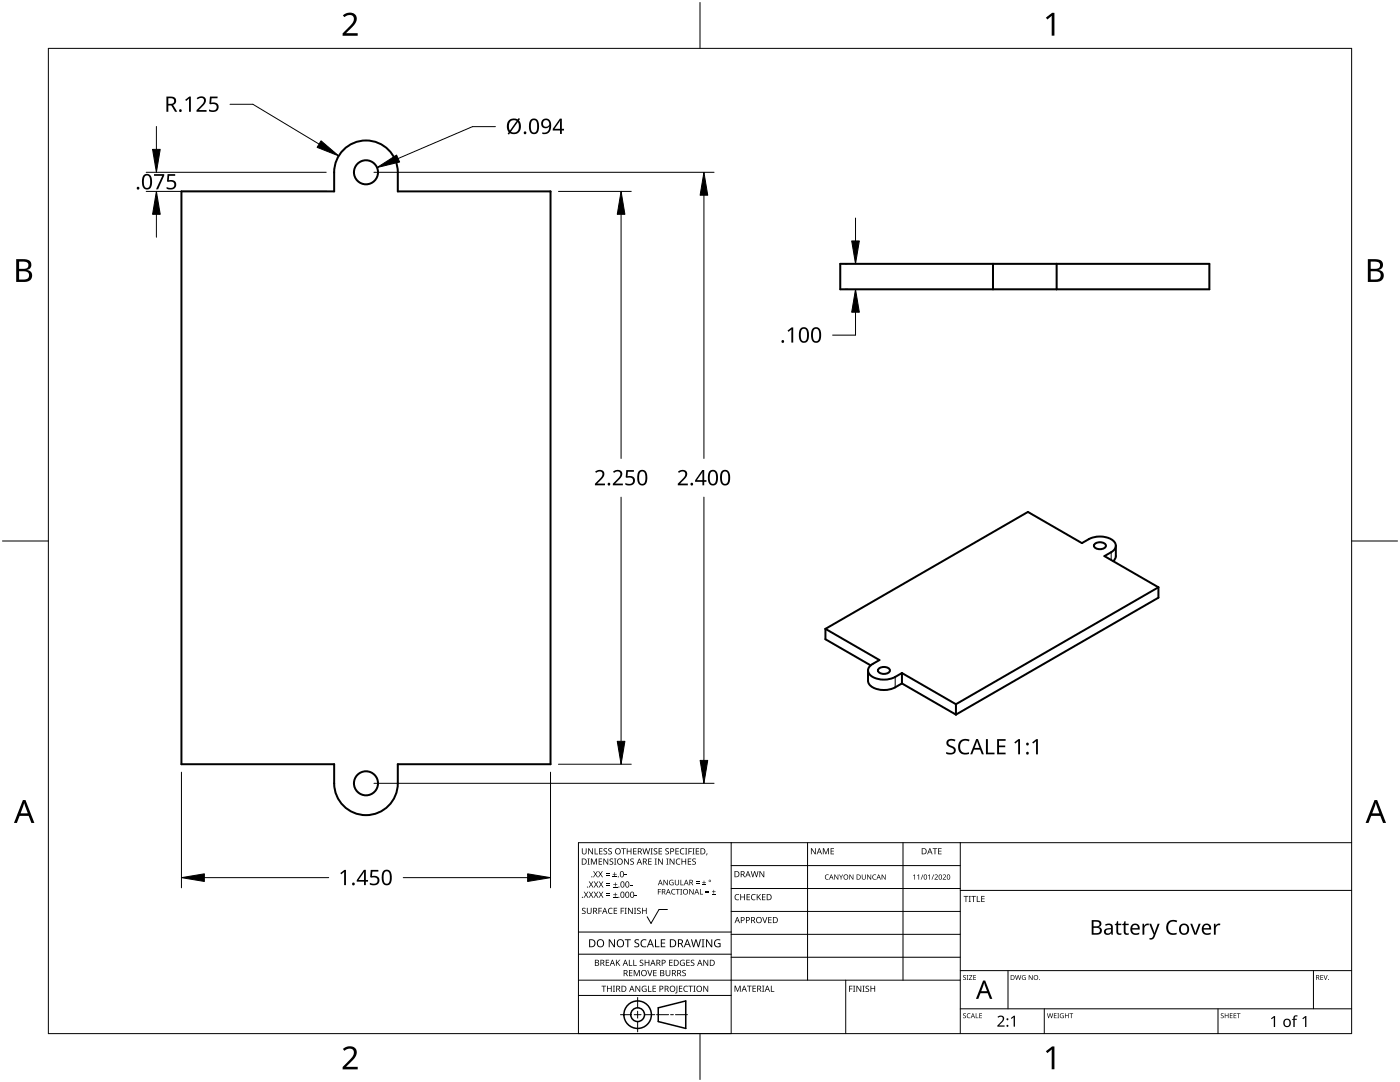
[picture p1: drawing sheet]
<svg xmlns="http://www.w3.org/2000/svg" width="279mm" height="216mm" viewBox="0 0 279 216" stroke-linecap="round" stroke-linejoin="round" font-family="sans-serif">
<g fill="none" stroke="#000" stroke-width=".4">
<path d="M36.2 38.2h30.5v-3.8a6.3 6.3 0 0 1 6.3-6.4 6.3 6.3 0 0 1 6.4 6.4v3.8h30.5v114.3h-30.5v3.8a6.4 6.4 0 0 1-6.4 6.4 6.4 6.4 0 0 1-6.3-6.4v-3.8h-30.5zM167.7 52.6h73.7v5.1h-73.7zM198.2 52.6v5.1M210.9 52.6v5.1M218.4 108.6a1.49 1.49 0 0 1 2.3 .3 1.39 1.39 0 0 1-2.4 0zM222.7 108.9v2.3l-.5 .8M231.2 117.2l-10.8-6.2a2.98 2.98 0 0 0 2.3-2.1 2.42 2.42 0 0 0-2.5-1.8h-1.7a6.5 6.5 0 0 0-2.6 1.3l-10.8-6.2-40.4 23.3M231.2 117.2l-40.4 23.3M231.2 117.2v2.1l-40.4 23.3M164.7 125.5l10.8 6.2a2.98 2.98 0 0 0-2.3 2.1 2.42 2.42 0 0 0 2.5 1.8l1.7-.1a6.5 6.5 0 0 0 2.6-1.2M164.7 125.5v2.1l9.1 5.2M173.2 133.8v2.1a2.43 2.43 0 0 0 2.5 1.7h1.7a6.5 6.5 0 0 0 2.6-1.2"/>
<path d="M175.3 133.5a1.49 1.49 0 0 1 2.3 .3 1.39 1.39 0 0 1-2.4 0zM180 134.3l10.8 6.2M180 134.3v2.1M180 136.4l10.8 6.2M190.8 140.5v2.1"/>
<circle cx="73" cy="34.4" r="2.4"/>
<circle cx="73" cy="156.3" r="2.4"/>
</g>
<path d="M221.8 110.2v1.5M178.7 135.1v2" fill="none" stroke="#000" stroke-width=".2"/>
<path d="M9.7 9.7h260v196.5h-260z" fill="none" stroke="#000" stroke-width=".2"/>
<path d="M139.7 .5v9.2M.5 108h9.2M269.7 108h9.2M139.7 206.2v9.2" fill="none" stroke="#000" stroke-width=".2"/>
<g fill="#000">
<path d="M68.4 3.1a1.64 1.64 0 0 1 2.8 .4 2.52 2.52 0 0 1-1.2 2.2l-.9 .9h2.3v.5h-3v-.4l1.2-1.2a1.95 1.95 0 0 0 .9-2.2 1.23 1.23 0 0 0-1.8 .1zM208.7 3.5l1.3-.9h.4v4.5h-.5v-4l-.9 .8zM68.4 209.3a1.64 1.64 0 0 1 2.8 .4 2.52 2.52 0 0 1-1.2 2.2l-.9 1h2.3v.5h-3v-.5l1.2-1.2a1.95 1.95 0 0 0 .9-2.1 1.23 1.23 0 0 0-1.8 .1zM208.7 209.8l1.3-1h.4v4.6h-.5v-4l-.9 .7z"/>
<path d="M3.2 51.7h1.3a1.28 1.28 0 0 1 1.7 1.3 1.04 1.04 0 0 1-.8 .9 1.23 1.23 0 0 1 1 1.5 1.23 1.23 0 0 1-1.6 .9h-1.6zM3.8 54.1v1.7h.9a.86 .86 0 0 0 1.1-.9 .86 .86 0 0 0-1.1-.8zM3.8 52.2v1.4h.8a.78 .78 0 0 0 1.1-.7 .78 .78 0 0 0-1.1-.7z"/>
<path d="M273 51.7h1.3a1.28 1.28 0 0 1 1.7 1.3 1.04 1.04 0 0 1-.9 .9 1.23 1.23 0 0 1 1 1.5 1.23 1.23 0 0 1-1.5 .9h-1.6zM273.6 54.1v1.7h.9a.86 .86 0 0 0 1.1-.9 .86 .86 0 0 0-1.2-.8zM273.6 52.2v1.4h.8a.78 .78 0 0 0 1-.7 .78 .78 0 0 0-1.1-.7z"/>
<path d="M4.6 159.6h.5l1.8 4.6h-.6l-.6-1.4h-1.8l-.5 1.4h-.6zM4.8 160.2l-.7 2.1h1.4z"/>
<path d="M274.3 159.6h.5l1.8 4.6h-.6l-.5-1.4h-1.8l-.6 1.4h-.6zM274.6 160.2l-.7 2.1h1.4z"/>
</g>
<g fill="none" stroke="#000" stroke-width=".2">
<path d="M145.9 168.1v38.1h-30.5v-38.1h154.3M145.9 172.7h45.7M145.9 177.3h45.7M161.2 168.1v27.5M180.2 168.1v27.5M191.6 168.1v38.1M191.6 177.7h78.1M115.4 198.6h30.5M115.4 195.6h76.2M115.4 190.4h30.5M115.4 186h30.5M127.3 199v2.1"/>
<path d="M133.2 181.5h-1.7l-1.6 2.8-.7-1.4M145.9 181.9h45.7M145.9 186.4h45.7M145.9 191h45.7M168.8 195.6v10.6M191.6 193.7h78.1M201.2 193.7v7.6M262.1 193.7v7.6M123.8 202.5h2.1M126.6 202.5h1.3M127.3 201.8v1.4M127.3 203.8v2.1"/>
<path d="M128.6 202.5h2.1M131 202.5h2.4M133.8 202.5h.6M134.8 202.5h2.4M191.6 201.3h78.1M208.4 201.3v4.9M243.1 201.3v4.9"/>
</g>
<g fill="#000">
<path d="M116.1 169.3h.2v.8a.32 .32 0 0 0 .3 .3 .32 .32 0 0 0 .3-.3v-.8h.2v.8a.47 .47 0 0 1-.5 .4 .47 .47 0 0 1-.5-.5zM116.5 177.9h.2l.3 .5 .3-.5h.1l-.4 .6 .4 .6h-.1l-.3-.5-.4 .5h-.1l.4-.6zM117.3 171.3h.4l-.1 .1v1l.1 .1h-.4l.1-.1v-1zM117.4 169.3h.2l.6 1v-1h.1v1.2h-.1l-.7-1v1h-.1zM117.5 177.9h.2l.3 .5 .3-.5h.1l-.4 .6 .4 .6h-.1l-.4-.5-.3 .5h-.1l.4-.6zM117.5 175.9h.2l.3 .5 .3-.5h.1l-.4 .6 .5 .6h-.2l-.3-.5-.4 .5h-.1l.4-.6zM117.9 171.3h.3l.3 1 .4-1h.2v1.2h-.1v-1l-.4 1h-.1l-.4-1v1h-.2zM118.7 169.3h.1v1h.6v.2h-.7zM118.4 173.8h.1l.3 .5 .3-.5h.2l-.4 .6 .4 .7h-.1l-.4-.6-.3 .6h-.1l.4-.7zM118.5 177.9h.2l.2 .5 .3-.5h.2l-.4 .6 .4 .6h-.1l-.4-.5-.3 .5h-.1l.4-.6zM118.5 175.9h.2l.3 .5 .3-.5h.1l-.4 .6 .4 .6h-.1l-.3-.5-.4 .5h-.1l.4-.6zM119.5 171.3h.7v.1h-.6v.4h.5v.2h-.5v.4h.6v.1h-.7z"/>
<path d="M119.6 169.3h.6v.1h-.5v.4h.5v.1h-.5v.4h.5v.2h-.6zM119.4 173.8h.1l.3 .5 .3-.5h.2l-.4 .6 .4 .7h-.1l-.4-.6-.3 .6h-.2l.5-.7zM119.5 177.9h.1l.3 .5 .3-.5h.2l-.4 .6 .4 .6h-.1l-.4-.5-.3 .5h-.1l.4-.6zM119.5 175.9h.2l.3 .5 .3-.5h.1l-.4 .6 .4 .6h-.1l-.4-.5-.3 .5h-.1l.4-.6zM120.9 174.6h.8v.1h-.8zM120.9 174.2h.8v.1h-.8zM121 178.7h.8v.1h-.8zM121 178.3h.8v.1h-.8zM121 176.6h.8v.1h-.8zM121 176.3h.8v.1h-.8zM120.5 169.4l.4-.1h.3l-.1 .1a.25 .25 0 0 0-.4-.1 .25 .25 0 0 0 0 .4 .4 .4 0 0 1 .5 .3 .4 .4 0 0 1-.3 .5 .4 .4 0 0 1-.5-.2h.2a.27 .27 0 0 0 .4-.1 .27 .27 0 0 0-.3-.3l-.2-.2zM120.4 171.3h.2l.6 1v-1h.2v1.2h-.2l-.6-1v1h-.2z"/>
<path d="M121.4 169.4l.5-.1h.2v.1a.25 .25 0 0 0-.4-.1 .25 .25 0 0 0 0 .4 .4 .4 0 0 1 .4 .3 .4 .4 0 0 1-.2 .5 .4 .4 0 0 1-.5-.2h.1a.27 .27 0 0 0 .5-.1 .27 .27 0 0 0-.4-.3l-.2-.2zM122.3 174.9h.8v.2h-.8zM122.4 179h.8v.1h-.8zM122.4 177h.8v.1h-.8zM121.7 171.4l.4-.1 .3 .1-.1 .1a.25 .25 0 0 0-.4-.1 .25 .25 0 0 0 0 .4 .4 .4 0 0 1 .5 .3 .4 .4 0 0 1-.3 .5 .4 .4 0 0 1-.5-.3l.2 .1a.27 .27 0 0 0 .4-.2 .27 .27 0 0 0-.3-.3l-.2-.2zM122.6 174h.1v.4h.4v.1h-.4v.4h-.1v-.4h-.3v-.1h.3zM122.7 178.1h.1v.4h.4v.1h-.4v.3h-.1v-.3h-.3v-.1h.3zM122.7 176.1h.2v.3h.3v.2h-.3v.3h-.2v-.3h-.3v-.2h.3zM122.5 171.3h.5l-.2 .1v1l.2 .1h-.5l.2-.1v-1zM124 169.3h.9v.1h-.4v1.1h-.1v-1.1h-.4zM124.7 174.5h.4v.2h-.4zM124.6 171.3h.1l.7 1v-1h.1v1.2h-.2l-.6-1v1h-.1z"/>
<path d="M125.7 176.6h.5v.1h-.5zM125.1 169.3h.1v.5h.7v-.5h.1v1.2h-.1v-.6h-.7v.6h-.1zM125.8 171.4l.5-.1 .2 .1v.1a.25 .25 0 0 0-.4-.1 .25 .25 0 0 0 0 .4 .4 .4 0 0 1 .4 .3 .4 .4 0 0 1-.2 .5 .4 .4 0 0 1-.5-.3l.1 .1a.27 .27 0 0 0 .5-.2 .27 .27 0 0 0-.4-.3l-.2-.2zM126.7 178.6h.4v.2h-.4zM126.4 169.3h.6v.1h-.5v.4h.5v.1h-.5v.4h.5v.2h-.6zM128.2 169.3h.2l.2 1 .3-1h.2l.2 1 .3-1h.1l-.3 1.2h-.1l-.3-1.1-.3 1.1h-.2zM129.4 171.3h.6v.1h-.5v.4h.5v.2h-.5v.4h.5v.1h-.6zM129.8 169.3h.5l-.2 .1v1l.2 .1h-.5l.2-.1v-1zM130.7 171.3h.4l-.1 .1v1l.1 .1h-.4l.1-.1v-1zM130.5 169.4l.4-.1h.3l-.1 .1a.25 .25 0 0 0-.4-.1 .25 .25 0 0 0 0 .4 .4 .4 0 0 1 .5 .3 .4 .4 0 0 1-.3 .5 .4 .4 0 0 1-.5-.2h.2a.27 .27 0 0 0 .4-.1 .27 .27 0 0 0-.3-.3l-.2-.2zM131.3 177.4h.6v.1h-.5v.4h.5v.1h-.5v.5h-.1zM131.4 169.3h.7v.1h-.5v.4h.5v.1h-.5v.4h.5v.2h-.7z"/>
<path d="M131.3 171.3h.2l.7 1-.1-1h.2v1.2h-.2l-.6-1v1h-.2zM132.4 175.6h.2l.6 .9v-.9h.1v1h-.2l-.6-.9v.9h-.1zM133 171.3h.4l-.1 .1v1l.1 .1h-.4l.1-.1v-1zM132.8 169.4l.4-.1h.3l-.1 .1a.25 .25 0 0 0-.3-.1 .25 .25 0 0 0 0 .4 .4 .4 0 0 1 .4 .3 .4 .4 0 0 1-.3 .5 .4 .4 0 0 1-.4-.2h.1a.27 .27 0 0 0 .5-.1 .27 .27 0 0 0-.4-.3l-.2-.2zM133.7 175.7l.5-.2 .2 .1v.1a.45 .45 0 0 0-.7 .4 .45 .45 0 0 0 .6 .4v-.3h-.2v-.1h.3v.5a.6 .6 0 0 1-.8-.1 .6 .6 0 0 1 .1-.8zM134.1 177.5l.4-.1h.3l-.1 .2a.44 .44 0 0 0-.6 .4 .44 .44 0 0 0 .6 .3 .52 .52 0 0 1-.7 0 .52 .52 0 0 1 .1-.8zM133.6 171.3h.2l.7 1v-1h.1v1.2h-.2l-.6-1v1h-.2zM134.9 177.4h.8v.1h-.4v1h-.1v-1h-.3zM135 171.5l.5-.2 .3 .1-.1 .1a.49 .49 0 0 0-.7 .4 .49 .49 0 0 0 .7 .5 .52 .52 0 0 1-.6 0 .52 .52 0 0 1-.2-.6zM134.8 169.3h.7v.1h-.6v.4h.5v.1h-.5v.4h.6v.2h-.7zM134.7 175.6h.1v.7a.28 .28 0 0 0 .3 .2 .28 .28 0 0 0 .3-.2v-.7h.1v.7a.42 .42 0 0 1-.4 .4 .42 .42 0 0 1-.4-.4zM135.8 175.6h.1v.9h.5v.1h-.6z"/>
<path d="M135.8 177.4h.3l-.1 .1v.9l.1 .1h-.3l.1-.1v-.9zM135.8 169.4l.5-.2 .3 .1-.1 .1a.49 .49 0 0 0-.7 .5 .49 .49 0 0 0 .8 .4 .52 .52 0 0 1-.7 .1 .52 .52 0 0 1-.2-.6zM136 171.3h.2v.5h.6v-.5h.1v1.2h-.1v-.5h-.6v.5h-.2zM136.7 169.3h.5l-.2 .1v1l.2 .1h-.5l.2-.1v-1zM137.4 169.3h.7v.1h-.6v.4h.5v.2h-.5v.5h-.1zM137.3 171.3h.6v.1h-.5v.4h.5v.2h-.5v.4h.5v.1h-.6zM137.6 177.4h.1l.6 .9v-.9h.1v1.1h-.1l-.6-.9v.9h-.1zM138.2 169.3h.4l-.1 .1v1l.1 .1h-.4l.1-.1v-1zM138.9 176.2h.7v.1h-.7zM138.9 175.9h.7v.1h-.7zM138.2 171.4l.4-.1 .3 .1-.1 .1a.25 .25 0 0 0-.4-.1 .25 .25 0 0 0 0 .4 .4 .4 0 0 1 .5 .3 .4 .4 0 0 1-.3 .5 .4 .4 0 0 1-.5-.3l.2 .1a.27 .27 0 0 0 .4-.2 .27 .27 0 0 0-.3-.3l-.2-.2zM138.9 169.3h.6v.1h-.5v.4h.5v.1h-.5v.4h.5v.2h-.6z"/>
<path d="M139.7 177.4h.1v1h.5v.1h-.6zM140.1 176.5h.8v.1h-.8zM140.4 175.7h.2v.3h.3v.2h-.3v.3h-.2v-.3h-.3v-.2h.3zM140.8 178h.7v.2h-.7zM140.8 177.7h.7v.1h-.7zM141 170.3h.2l-.3 .4zM142.1 178.4h.7v.1h-.7zM142.4 177.6h.1v.3h.3v.1h-.3v.3h-.1v-.3h-.3v-.1h.3zM146.8 178.6l.4-.2 .3 .1v.1a.49 .49 0 0 0-.7 .4 .49 .49 0 0 0 .7 .5 .52 .52 0 0 1-.7 0 .52 .52 0 0 1-.2-.6zM147.7 178.4h.2v.5h.6v-.5h.2v1.2h-.2v-.5h-.6v.5h-.2zM149 178.4h.7v.1h-.5v.4h.4v.2h-.4v.4h.5v.1h-.7zM150 178.6l.5-.2 .3 .1-.1 .1a.49 .49 0 0 0-.7 .4 .49 .49 0 0 0 .8 .5 .52 .52 0 0 1-.7 0 .52 .52 0 0 1-.2-.6z"/>
<path d="M149.8 173.8h.2l.2 1.1 .3-1.1h.2l.3 1.1 .2-1.1h.2l-.3 1.2h-.2l-.3-1-.3 1h-.1zM151 178.4h.2v.6l.5-.6h.2l-.5 .5 .5 .7h-.2l-.4-.6-.1 .6h-.2zM151.6 173.8h.1l.7 1v-1h.1v1.2h-.2l-.6-1v1h-.1zM152.1 178.4h.7v.1h-.6v.4h.5v.2h-.5v.4h.6v.1h-.7zM161.8 169.3h.2l.7 1v-1h.1v1.2h-.2l-.6-1v1h-.2zM164.2 169.3h.2l.4 .9 .4-.9h.2v1.2h-.1v-1.1l-.4 1.1h-.1l-.4-1.1v1.1h-.2zM164.8 174.6l.3-.1h.3l-.1 .2a.41 .41 0 0 0-.5 .3 .41 .41 0 0 0 .6 .4 .48 .48 0 0 1-.7-.1 .48 .48 0 0 1 .1-.7zM165.8 169.3h.6v.1h-.5v.4h.5v.1h-.5v.4h.5v.2h-.6zM166.5 174.5h.1l.6 .8v-.8h.1v1h-.1l-.6-.8v.8h-.1zM167.4 174.5h.2l.2 .5 .3-.5h.2l-.4 .6v.4h-.1v-.4zM169.5 174.5h.2l.5 .8v-.8h.1v1h-.1l-.6-.8v.8h-.1zM172 174.5h.1v.7a.26 .26 0 0 0 .3 .2 .26 .26 0 0 0 .3-.2v-.7h.1v.7a.39 .39 0 0 1-.4 .3 .39 .39 0 0 1-.4-.3z"/>
<path d="M173.1 174.5h.1l.5 .8v-.8h.2v1h-.2l-.5-.8v.8h-.1zM174.2 174.6l.4-.1h.3l-.1 .2a.41 .41 0 0 0-.6 .3 .41 .41 0 0 0 .6 .4 .48 .48 0 0 1-.7-.1 .48 .48 0 0 1 .1-.7zM176 174.5h.1l.5 .8v-.8h.2v1h-.2l-.5-.8v.8h-.1zM182.2 174.7l.4-.2v1h-.1v-.9l-.2 .2zM183 174.7l.4-.2v1h-.1v-.9l-.2 .2zM184.1 174.5h.2l-.4 1h-.1zM185.2 174.7l.4-.2v1h-.1v-.9l-.2 .2zM186.3 174.5h.1l-.4 1h-.1zM186.1 169.3h.9v.1h-.3v1.1h-.2v-1.1h-.4zM186.5 174.6a.37 .37 0 0 1 .6 0 .37 .37 0 0 1-.2 .6l-.2 .2h.5v.1h-.7l.3-.4a.27 .27 0 0 0 .2-.3 .27 .27 0 0 0-.3-.2zM187.2 169.3h.7v.1h-.5v.4h.5v.1h-.5v.4h.5v.2h-.7zM188.1 174.6a.37 .37 0 0 1 .6 0 .37 .37 0 0 1-.2 .6l-.2 .2h.5v.1h-.7l.3-.4a.27 .27 0 0 0 .3-.3 .27 .27 0 0 0-.4-.2z"/>
<path d="M192.3 178.8h.9v.1h-.3v1.1h-.2v-1.1h-.4zM193.3 178.8h.5l-.2 .1v1l.2 .1h-.5l.2-.1v-1zM193.8 178.8h1v.1h-.4v1.1h-.2v-1.1h-.4zM194.9 178.8h.2v1.1h.5v.1h-.7zM195.8 178.8h.7v.1h-.5v.4h.5v.1h-.5v.5h.5v.1h-.7zM116.2 181.3l.4-.2 .3 .1-.1 .1a.25 .25 0 0 0-.4-.1 .25 .25 0 0 0 0 .4 .4 .4 0 0 1 .5 .3 .4 .4 0 0 1-.3 .5 .4 .4 0 0 1-.5-.2h.2a.27 .27 0 0 0 .4-.1 .27 .27 0 0 0-.3-.3l-.2-.2zM117.1 181.1h.2v.8a.32 .32 0 0 0 .3 .3 .32 .32 0 0 0 .3-.3v-.8h.2v.8a.47 .47 0 0 1-.5 .5 .47 .47 0 0 1-.5-.5zM119.4 181.1h.7v.2h-.5v.4h.5v.1h-.5v.6h-.2zM120 196.7h1v.1h-.4v1.1h-.2v-1.1h-.4zM120.9 191.5h.7v.1h-.6v.4h.5v.2h-.5v.4h.6v.1h-.7zM121.5 181.3l.4-.2 .4 .1-.1 .1a.49 .49 0 0 0-.7 .5 .49 .49 0 0 0 .7 .4 .52 .52 0 0 1-.6 .1 .52 .52 0 0 1-.3-.6zM121.1 196.7h.2v.5h.6v-.5h.2v1.2h-.2v-.6h-.6v.6h-.2z"/>
<path d="M121.5 187.4h.2l.9 1.3v-1.3h.1v1.6h-.2l-.8-1.3v1.3h-.2zM122.3 196.7h.4l-.1 .1v1l.1 .1h-.4l.2-.1v-1zM122.5 181.1h.7v.2h-.6v.4h.5v.1h-.5v.4h.6v.2h-.7zM122.9 191.5h.2v.6l.5-.6h.2l-.5 .5 .5 .7h-.2l-.4-.6-.1 .6h-.2zM123.9 181.1h.6v.2h-.5v.4h.5v.1h-.5v.6h-.1zM124.7 181.1h.4l-.2 .2v.9l.2 .2h-.4l.1-.2v-.9zM124.7 187.4h1.2v.2h-.5v1.4h-.2v-1.4h-.5zM125.5 191.5h.2v1.1h.5v.1h-.7zM125.5 193.6h.7v.1h-.5v.4h.5v.1h-.5v.4h.5v.2h-.7zM125.3 181.1h.2l.7 1.1-.1-1.1h.2v1.3h-.2l-.6-1v1h-.2zM126.4 191.5h.1v1.1h.6v.1h-.7zM126.5 181.1h.5l-.2 .2v.9l.2 .2h-.5l.2-.2v-.9z"/>
<path d="M126.5 193.6h.2l.4 1 .4-1h.2v1.2h-.2v-1.1l-.4 1.1h-.1l-.4-1.1v1.1h-.1zM126.7 187.6l.3-.2 .6 .1-.2 .1a.33 .33 0 0 0-.6 .2 .33 .33 0 0 0 .4 .4 .47 .47 0 0 1 .4 .6 .47 .47 0 0 1-.7 .2h-.3v-.2h.2a.35 .35 0 0 0 .6-.2 .35 .35 0 0 0-.5-.4l-.3-.2zM126.8 196.7h.2l.6 1v-1h.2v1.2h-.2l-.7-1 .1 1h-.2zM127.2 181.3l.4-.2 .3 .1-.1 .1a.25 .25 0 0 0-.4-.1 .25 .25 0 0 0 0 .4 .4 .4 0 0 1 .5 .3 .4 .4 0 0 1-.3 .5 .4 .4 0 0 1-.5-.2h.2a.27 .27 0 0 0 .4-.1 .27 .27 0 0 0-.3-.3l-.2-.2zM127.7 191.6l.4-.1 .3 .1-.1 .1a.25 .25 0 0 0-.3-.1 .25 .25 0 0 0 0 .4 .4 .4 0 0 1 .4 .3 .4 .4 0 0 1-.3 .5 .4 .4 0 0 1-.4-.3l.1 .1a.27 .27 0 0 0 .5-.2 .27 .27 0 0 0-.4-.3l-.2-.2zM128 187.6l.6-.2 .4 .1-.1 .2a.63 .63 0 0 0-.9 .5 .63 .63 0 0 0 1 .6v.2a.83 .83 0 0 1-1.1-.3 .83 .83 0 0 1 .1-1.1zM128.2 196.8l.6-.1 .2 .1v.1a.5 .5 0 0 0-.8 .4 .5 .5 0 0 0 .7 .5v-.4h-.3v-.1h.4v.6a.66 .66 0 0 1-.8-.2 .66 .66 0 0 1 0-.9zM128.1 181.1h.2v.6h.6v-.6h.2v1.3h-.2v-.6h-.6v.6h-.2zM129.2 193.6h.1l.4 1 .3-1h.2l-.4 1.2h-.2zM129.3 196.7h.2v1.1h.5v.1h-.7zM128.7 191.5h.1v.5h.6v-.5h.2v1.2h-.2v-.5h-.6v.5h-.1zM130.7 187.4h.2v1.4h.7v.2h-.9z"/>
<path d="M130.2 196.7h.7v.1h-.5v.4h.5v.1h-.5v.5h.5v.1h-.7zM130.4 193.6h.6v.1h-.5v.4h.5v.1h-.5v.4h.5v.2h-.6zM131.9 187.4h.9v.2h-.7v.5h.6v.2h-.6v.5h.7v.2h-.9zM132.8 193.6h.2v.7a.32 .32 0 0 0 .3 .4 .32 .32 0 0 0 .3-.4v-.7h.2v.7a.47 .47 0 0 1-.5 .5 .47 .47 0 0 1-.5-.5zM133.5 191.5h.7v.1h-.5v.4h.5v.2h-.5v.4h.5v.1h-.7zM135 196.7h.2v1.3l-.1 .2h-.3l-.1-.1 .3-.2zM135.5 196.7h.7v.1h-.5v.4h.4v.1h-.4v.5h.5v.1h-.7zM135.8 191.7l.5-.2 .4 .1-.1 .1a.5 .5 0 0 0-.8 .4 .5 .5 0 0 0 .7 .5v-.4h-.2v-.1h.4v.6a.66 .66 0 0 1-.9-.1 .66 .66 0 0 1 0-.9zM136.2 193.7l.4-.2 .3 .1-.1 .1a.25 .25 0 0 0-.4-.1 .25 .25 0 0 0 0 .4 .4 .4 0 0 1 .5 .3 .4 .4 0 0 1-.3 .5 .4 .4 0 0 1-.5-.2h.2a.27 .27 0 0 0 .5-.1 .27 .27 0 0 0-.4-.3l-.2-.2zM136.5 196.8l.5-.1 .3 .1-.1 .1a.49 .49 0 0 0-.7 .4 .49 .49 0 0 0 .8 .4 .52 .52 0 0 1-.7 .1 .52 .52 0 0 1-.2-.6zM137 191.5h.6v.1h-.5v.4h.5v.2h-.5v.4h.5v.1h-.6zM137.4 196.7h.9v.1h-.4v1.1h-.1v-1.1h-.4z"/>
<path d="M137.9 191.6l.4-.1 .3 .1-.1 .1a.25 .25 0 0 0-.4-.1 .25 .25 0 0 0 0 .4 .4 .4 0 0 1 .5 .3 .4 .4 0 0 1-.3 .5 .4 .4 0 0 1-.5-.3l.2 .1a.27 .27 0 0 0 .4-.2 .27 .27 0 0 0-.3-.3l-.2-.2zM138.4 196.7h.4l-.1 .1v1l.1 .1h-.4l.1-.1v-1zM137.9 187.4h.2l.3 1.4 .4-1.4h.2l.4 1.4 .3-1.4h.2l-.4 1.6h-.2l-.4-1.3-.4 1.3h-.2zM140 187.4h.6l-.2 .2v1.3l.2 .1h-.6l.2-.1v-1.3zM140.4 196.7h.1l.7 1v-1h.1v1.2h-.1l-.7-1v1h-.1zM140.4 191.5h.2l.6 1v-1h.1v1.2h-.1l-.7-1v1h-.1zM140.9 187.4h.2l.9 1.3v-1.3h.1v1.6h-.2l-.8-1.3v1.3h-.2zM142.7 187.6l.7-.2 .4 .1-.1 .2a.65 .65 0 0 0-1 .5 .65 .65 0 0 0 .9 .6v-.4h-.3v-.2h.5v.7a.86 .86 0 0 1-1.1-.1 .86 .86 0 0 1 0-1.2zM146.6 196.7h.2l.4 1 .4-1h.2v1.2h-.1v-1.1l-.4 1.1h-.2l-.4-1.1v1.1h-.1zM149.1 196.7h.9v.1h-.4v1.1h-.1v-1.1h-.4zM150.2 196.7h.7v.1h-.6v.4h.5v.1h-.5v.5h.6v.1h-.7zM152.1 183h.2l.3 1 .4-1h.1l-.4 1.2h-.1z"/>
<path d="M152.1 196.7h.4l-.1 .1v1l.1 .1h-.4l.1-.1v-1zM153.8 196.7h.2v1.1h.5v.1h-.7zM153.3 183h.7v.1h-.5v.4h.5v.1h-.5v.5h.5v.1h-.7zM169.5 196.7h.6v.1h-.5v.5h.5v.1h-.5v.5h-.1zM170.2 196.7h.5l-.2 .1v1l.2 .1h-.5l.2-.1v-1zM170.9 196.7h.2l.6 1v-1h.2v1.2h-.2l-.6-1v1h-.2zM172.1 196.7h.5l-.2 .1v1l.2 .1h-.5l.2-.1v-1zM172.8 196.8l.4-.1h.2v.2a.25 .25 0 0 0-.4-.1 .25 .25 0 0 0 0 .4 .4 .4 0 0 1 .5 .3 .4 .4 0 0 1-.3 .4 .4 .4 0 0 1-.5-.2l.2 .1a.27 .27 0 0 0 .4-.2 .27 .27 0 0 0-.3-.3l-.3-.2zM173.7 196.7h.2v.5h.6v-.5h.2v1.2h-.2v-.6h-.6v.6h-.2zM192.2 194.7l.4-.1h.2l-.1 .1a.24 .24 0 0 0-.3 0 .24 .24 0 0 0-.1 .3 .24 .24 0 0 0 .4 .1 .31 .31 0 0 1 0 .4 .31 .31 0 0 1-.5-.1 .24 .24 0 0 0 .3 .1 .24 .24 0 0 0 .1-.3l-.4-.3zM192.9 194.6h.4l-.1 .1v.7l.1 .1h-.4l.1-.1v-.7zM193.4 194.6h.6l-.5 .8h.6v.1h-.7l.5-.8h-.5z"/>
<path d="M194.2 194.6h.6v.1h-.4v.3h.4v.1h-.4v.3h.4v.1h-.6zM202.6 194.6h.1l.2 .8 .2-.8h.2l.2 .8 .2-.8h.1l-.2 .9h-.2l-.2-.8-.2 .8h-.2zM204 194.7l.4-.1h.3l-.1 .1a.4 .4 0 0 0-.6 .4 .4 .4 0 0 0 .6 .3v-.3l-.2-.1h.3v.5a.53 .53 0 0 1-.7-.1 .53 .53 0 0 1 0-.7zM205.3 194.6h.1l.6 .8v-.8h.1v.9h-.2l-.5-.8v.8h-.1zM222.9 183.8h.3v.5h.6v.3h-.6v1.3l.1 .3h.5v.3a.67 .67 0 0 1-1-.6v-1.3h-.3v-.2l.3-.1zM224.4 183.8h.2v.5h.7v.3h-.7v1.3l.2 .3h.5v.3a.67 .67 0 0 1-1-.6v-1.3h-.3v-.2l.3-.1zM228 184.3h.3l.1 .4 .3-.4h.6l-.1 .3-.4 .1-.3 .3-.1 1.5h-.4zM229.4 184.3h.3l.7 1.9 .6-1.9h.4l-.9 2.5a.84 .84 0 0 1-1.1 .7v-.3l.5-.1 .3-.6zM233.1 184a1.63 1.63 0 0 1 1.8-.3l-.1 .3a1.14 1.14 0 0 0-1.4 .2 1.14 1.14 0 0 0-.2 1.4 1.11 1.11 0 0 0 1.6 .5v.3a1.5 1.5 0 0 1-1.8-.3 1.5 1.5 0 0 1-.1-1.8zM237.5 184.3h.4l.7 1.9 .6-1.9h.4l-.8 2.2h-.4zM242.3 184.3h.3v.4l.4-.4h.5v.3l-.5 .1-.3 .3-.1 1.5h-.3zM263.5 194.6h.6v.1h-.5v.3h.4v.1h-.4v.3h.5v.1h-.6z"/>
<path d="M264.1 194.6h.2l.2 .8 .3-.8h.2l-.4 .9h-.1zM192.2 202.3l.4-.1h.2l-.1 .1a.24 .24 0 0 0-.3 0 .24 .24 0 0 0-.1 .3 .24 .24 0 0 0 .4 .1 .31 .31 0 0 1 0 .5 .31 .31 0 0 1-.5-.2 .24 .24 0 0 0 .3 .1 .24 .24 0 0 0 .1-.3l-.4-.2zM193.1 202.3l.3-.1h.3l-.1 .1a.39 .39 0 0 0-.5 .4 .39 .39 0 0 0 .5 .3 .46 .46 0 0 1-.6 0 .46 .46 0 0 1 .1-.7zM194.7 202.2h.1v.8h.5v.2h-.6zM195.4 202.2h.6v.1h-.4v.3h.4v.1h-.4v.4h.4v.1h-.6zM199.1 202.9a.76 .76 0 0 1 1.2 0 .76 .76 0 0 1-.3 1.1l-.6 .6h1.1v.3h-1.5v-.3l.8-.8a.52 .52 0 0 0 .3-.8 .52 .52 0 0 0-.9 .1zM201.7 203.1l.6-.4h.3v2.2h-.3v-1.9l-.4 .3zM209 202.2h.1l.2 .8 .2-.8h.1l.3 .8 .2-.8h.1l-.3 1h-.1l-.2-.9-.3 .9h-.1zM210.3 202.2h.6v.1h-.4v.3h.3v.1h-.3v.4h.4v.1h-.6zM211 202.2h.4l-.2 .1v.8l.2 .1h-.4l.1-.1v-.8zM211.6 202.3l.7-.1-.1 .1a.4 .4 0 0 0-.6 .4 .4 .4 0 0 0 .6 .3v-.2l-.2-.2h.3v.5a.53 .53 0 0 1-.7-.1 .53 .53 0 0 1 0-.7zM212.5 202.2h.2v.4h.5v-.4h.1v1h-.1v-.5h-.5v.5h-.2z"/>
<path d="M213.4 202.2h.8v.1h-.3v.9h-.2v-.9h-.3zM243.7 202.3l.3-.1h.2v.1a.24 .24 0 0 0-.3 0 .24 .24 0 0 0-.1 .3 .24 .24 0 0 0 .3 .1 .31 .31 0 0 1 0 .5 .31 .31 0 0 1-.5-.2 .24 .24 0 0 0 .4 .1 .24 .24 0 0 0 0-.3l-.3-.2zM244.4 202.2h.2v.4h.5v-.4h.1v1h-.1v-.5h-.5v.5h-.2zM245.4 202.2h.6v.1h-.4v.3h.4v.1h-.4v.4h.4v.1h-.6zM246.2 202.2h.5v.1h-.4v.3h.4v.1h-.4v.4h.4v.1h-.5zM246.8 202.2h.8v.1h-.3v.9h-.2v-.9h-.3zM253.7 203.2l.6-.5h.2v2.2h-.3v-1.9l-.4 .4zM258.2 202.7l.3-.1h.5l-.1 .3-.4-.1-.1 .2v.3h.4v.2h-.4v1.4h-.3v-1.4h-.3l.3-.2zM259.9 203.2l.6-.5h.2v2.2h-.2v-1.9l-.5 .4z"/>
<path d="M116.1 171.3h.4a.61 .61 0 0 1 .6 .6 .61 .61 0 0 1-.6 .6h-.4zM116.3 171.4v1h.1a.48 .48 0 0 0 .5-.5 .48 .48 0 0 0-.4-.5z"/>
<path d="M122.7 169.9a.61 .61 0 0 1 1.2 0 .61 .61 0 0 1-1.2 0zM122.9 169.9a.45 .45 0 0 0 .9 0 .45 .45 0 0 0-.9 0z"/>
<path d="M123.1 171.9a.61 .61 0 0 1 1.2 0 .61 .61 0 0 1-1.2 0zM123.3 171.9a.45 .45 0 0 0 .9 0 .45 .45 0 0 0-.9 0z"/>
<path d="M123.9 173.9a.5 .5 0 0 1 .6 .1 .5 .5 0 0 1 0 .7 .44 .44 0 0 1-.6 .3 .44 .44 0 0 1-.2-.6zM123.9 174a.48 .48 0 0 0-.1 .6 .48 .48 0 0 0 .5 .3v-.8l-.1-.1z"/>
<path d="M124 178a.5 .5 0 0 1 .6 .1 .5 .5 0 0 1 0 .6 .44 .44 0 0 1-.6 .4 .44 .44 0 0 1-.2-.6zM124.1 178.1a.48 .48 0 0 0-.2 .6 .48 .48 0 0 0 .5 .3v-.8l-.1-.2z"/>
<path d="M124 176a.5 .5 0 0 1 .6 .1 .5 .5 0 0 1 0 .6 .44 .44 0 0 1-.6 .4 .44 .44 0 0 1-.2-.7zM124.1 176.1a.48 .48 0 0 0-.2 .5 .48 .48 0 0 0 .5 .3v-.7l-.1-.2z"/>
<path d="M124.9 178a.5 .5 0 0 1 .7 .1 .5 .5 0 0 1 0 .6 .44 .44 0 0 1-.6 .4 .44 .44 0 0 1-.2-.6zM125 178.1a.48 .48 0 0 0-.1 .6 .48 .48 0 0 0 .4 .3l.1-.8-.2-.2z"/>
<path d="M124.9 176a.5 .5 0 0 1 .7 .1 .5 .5 0 0 1 0 .6 .44 .44 0 0 1-.6 .4 .44 .44 0 0 1-.2-.7zM125 176.1a.48 .48 0 0 0-.1 .5 .48 .48 0 0 0 .5 .3v-.7l-.1-.2z"/>
<path d="M125.9 178a.5 .5 0 0 1 .6 .1 .5 .5 0 0 1 0 .6 .44 .44 0 0 1-.5 .4 .44 .44 0 0 1-.2-.6zM126 178.1a.48 .48 0 0 0-.2 .6 .48 .48 0 0 0 .5 .3l.1-.8-.2-.2z"/>
<path d="M127.3 169.3h.3a.35 .35 0 0 1 .5 .2 .35 .35 0 0 1-.3 .4l.4 .6h-.2l-.3-.5h-.3v.5h-.1zM127.4 169.4v.4h.2a.23 .23 0 0 0 .3-.2 .23 .23 0 0 0-.3-.2z"/>
<path d="M127.5 171.3h.2l.4 1.2h-.1l-.2-.4h-.4l-.2 .4h-.1zM127.6 171.5l-.2 .5h.4z"/>
<path d="M128.3 171.3h.3a.35 .35 0 0 1 .5 .2 .35 .35 0 0 1-.3 .5l.4 .5h-.2l-.3-.5h-.2v.5h-.2zM128.5 171.4v.5h.1a.23 .23 0 0 0 .3-.2 .23 .23 0 0 0-.3-.3z"/>
<path d="M131.7 175.5h.1l.5 1.1h-.2l-.1-.3h-.4l-.2 .3h-.1zM131.8 175.7l-.2 .5h.3z"/>
<path d="M132.1 177.4h.3a.31 .31 0 0 1 .4 .2 .31 .31 0 0 1-.2 .4l.3 .5h-.2l-.3-.5h-.2v.5h-.1zM132.2 177.5v.4h.2a.21 .21 0 0 0 .2-.2 .21 .21 0 0 0-.2-.2z"/>
<path d="M133.3 177.4h.1l.5 1.1h-.2l-.1-.4h-.4l-.2 .4h-.1zM133.4 177.5l-.2 .5h.4z"/>
<path d="M133.8 169.3h.3a.41 .41 0 0 1 .4 .5 .41 .41 0 0 1-.6 .2v.5h-.1zM133.9 169.4v.5a.29 .29 0 0 0 .5-.3 .29 .29 0 0 0-.5-.2z"/>
<path d="M136.9 175.5h.1l.4 1.1h-.1l-.1-.3h-.5l-.1 .3h-.1zM137 175.7l-.2 .5h.3z"/>
<path d="M136.2 177.9a.55 .55 0 0 1 1.1 0 .55 .55 0 0 1-1.1 0zM136.4 177.9a.45 .45 0 0 0 .9 0 .45 .45 0 0 0-.9 0z"/>
<path d="M137.6 175.6h.3a.31 .31 0 0 1 .4 .2 .31 .31 0 0 1-.2 .4l.3 .4h-.2l-.3-.4h-.2v.4h-.1zM137.7 175.7v.4h.2a.21 .21 0 0 0 .2-.2 .21 .21 0 0 0-.2-.2z"/>
<path d="M139 177.4h.1l.4 1.1h-.1l-.1-.4h-.5l-.1 .4h-.1zM139.1 177.5l-.2 .5h.3z"/>
<path d="M139.8 169.3h.4a.61 .61 0 0 1 .6 .6 .61 .61 0 0 1-.7 .6h-.3zM140 169.4v.9h.1a.48 .48 0 0 0 .5-.4 .48 .48 0 0 0-.4-.5z"/>
<path d="M141.4 175.8a.25 .25 0 0 1 .5 0 .25 .25 0 0 1-.5 0zM141.5 175.8a.15 .15 0 0 0 .3 0 .15 .15 0 0 0-.3 0z"/>
<path d="M146.6 173.8h.4a.61 .61 0 0 1 .6 .6 .61 .61 0 0 1-.7 .6h-.3zM146.7 174v.9h.2a.48 .48 0 0 0 .5-.5 .48 .48 0 0 0-.5-.4z"/>
<path d="M147.8 173.8h.4a.35 .35 0 0 1 .4 .3 .35 .35 0 0 1-.2 .4l.3 .5h-.2l-.3-.5h-.2v.5h-.2zM148 174v.4h.2a.23 .23 0 0 0 .3-.2 .23 .23 0 0 0-.3-.2z"/>
<path d="M149.2 173.8h.1l.5 1.2h-.1l-.2-.3h-.5l-.1 .3h-.2zM149.3 174l-.2 .5h.4z"/>
<path d="M153 178.4h.4a.61 .61 0 0 1 .6 .6 .61 .61 0 0 1-.6 .6h-.4zM153.2 178.5v1h.1a.48 .48 0 0 0 .5-.5 .48 .48 0 0 0-.4-.5z"/>
<path d="M163.4 169.2h.2l.5 1.3h-.2l-.2-.4h-.4l-.2 .4h-.1zM163.5 169.4l-.2 .6h.4z"/>
<path d="M165.8 174.5h.2l.4 1h-.2l-.1-.3h-.4l-.1 .3h-.2zM165.9 174.6l-.2 .5h.4z"/>
<path d="M168.3 175a.51 .51 0 0 1 1 0 .51 .51 0 0 1-1 0zM168.5 175a.38 .38 0 0 0 .7 0 .38 .38 0 0 0-.7 0z"/>
<path d="M171 174.5h.3a.51 .51 0 0 1 .5 .5 .51 .51 0 0 1-.6 .5h-.2zM171.1 174.6v.8h.3l.2-.3v-.3z"/>
<path d="M175.3 174.5h.1l.4 1h-.1l-.1-.3h-.4l-.2 .3h-.1zM175.4 174.6l-.2 .5h.3z"/>
<path d="M184 169.3h.3a.61 .61 0 0 1 .6 .6 .61 .61 0 0 1-.6 .6h-.3zM184.1 169.4v.9h.2a.48 .48 0 0 0 .5-.4 .48 .48 0 0 0-.5-.5z"/>
<path d="M184.5 174.6l.1-.1a.51 .51 0 0 1 .4 .5 .51 .51 0 0 1-.5 .5l-.2-.4zM184.5 174.6v.1a.39 .39 0 0 0-.1 .4 .39 .39 0 0 0 .4 .3 .4 .4 0 0 0 .2-.5 .4 .4 0 0 0-.5-.3z"/>
<path d="M185.5 169.2h.1l.5 1.3h-.1l-.2-.4h-.5l-.1 .4h-.2zM185.6 169.4l-.2 .6h.4z"/>
<path d="M187.4 174.6l.2-.1a.51 .51 0 0 1 .4 .5 .51 .51 0 0 1-.5 .5l-.2-.4zM187.5 174.6v.1a.39 .39 0 0 0-.1 .4 .39 .39 0 0 0 .4 .3 .4 .4 0 0 0 .1-.5 .4 .4 0 0 0-.4-.3z"/>
<path d="M189.1 174.6l.1-.1a.51 .51 0 0 1 .4 .5 .51 .51 0 0 1-.5 .5l-.1-.4zM189.2 174.6l-.1 .1a.39 .39 0 0 0-.1 .4 .39 .39 0 0 0 .4 .3 .4 .4 0 0 0 .2-.5 .4 .4 0 0 0-.4-.3z"/>
<path d="M118.4 181.1h.3a.35 .35 0 0 1 .4 .3 .35 .35 0 0 1-.2 .4l.3 .6h-.1l-.3-.5h-.3v.5h-.1zM118.5 181.3v.4h.2a.23 .23 0 0 0 .3-.2 .23 .23 0 0 0-.3-.2z"/>
<path d="M118.7 191.5h.4a.31 .31 0 0 1 .4 .2 .31 .31 0 0 1-.2 .4 .33 .33 0 0 1 .3 .4 .33 .33 0 0 1-.4 .2h-.5zM118.9 192.2v.4h.2a.23 .23 0 0 0 .3-.2 .23 .23 0 0 0-.3-.2zM118.9 191.6v.4h.2a.21 .21 0 0 0 .3-.2 .21 .21 0 0 0-.3-.2z"/>
<path d="M117.6 187.4h.5a.79 .79 0 0 1 .7 .8 .79 .79 0 0 1-.8 .8h-.4zM117.8 187.6v1.2h.2a.62 .62 0 0 0 .6-.6 .62 .62 0 0 0-.6-.6z"/>
<path d="M119.8 191.5h.4a.35 .35 0 0 1 .4 .3 .35 .35 0 0 1-.2 .4l.3 .5h-.2l-.3-.5h-.2v.5h-.2zM120 191.6v.5h.2a.23 .23 0 0 0 .3-.2 .23 .23 0 0 0-.3-.3z"/>
<path d="M119.3 187.6a.77 .77 0 0 1 1.1 .1 .77 .77 0 0 1-.2 1.1 .77 .77 0 0 1-1-.2l-.1-.6zM119.5 187.7a.63 .63 0 0 0-.2 .8 .63 .63 0 0 0 .8 .3 .63 .63 0 0 0 .2-.9 .63 .63 0 0 0-.8-.2z"/>
<path d="M120.6 181.1h.2l.4 1.3h-.1l-.2-.4h-.4l-.2 .4h-.1zM120.7 181.3l-.2 .6h.4z"/>
<path d="M122.1 191.5h.2l.5 1.2h-.2l-.1-.3h-.5l-.2 .3h-.1zM122.2 191.7l-.2 .5h.4z"/>
<path d="M123 196.7h.3a.35 .35 0 0 1 .4 .2 .35 .35 0 0 1-.2 .5l.3 .5h-.1l-.3-.5h-.3v.5h-.1zM123.1 196.8v.5h.2a.23 .23 0 0 0 .3-.3 .23 .23 0 0 0-.3-.2z"/>
<path d="M123.3 187.6a.77 .77 0 0 1 1.1 .1 .77 .77 0 0 1-.2 1.1 .77 .77 0 0 1-1.1-.2v-.6zM123.5 187.7a.63 .63 0 0 0-.2 .8 .63 .63 0 0 0 .8 .3 .63 .63 0 0 0 .2-.9 .63 .63 0 0 0-.8-.2z"/>
<path d="M124.5 193.6h.3a.35 .35 0 0 1 .4 .2 .35 .35 0 0 1-.2 .4l.3 .6h-.1l-.3-.5h-.3v.5h-.1zM124.6 193.7v.4h.2a.23 .23 0 0 0 .3-.2 .23 .23 0 0 0-.3-.2z"/>
<path d="M124 196.7h.4a.61 .61 0 0 1 .6 .6 .61 .61 0 0 1-.6 .6h-.4zM124.2 196.8v1h.2a.48 .48 0 0 0 .5-.5 .48 .48 0 0 0-.5-.5z"/>
<path d="M124.7 191.5h.2l.4 1.2h-.1l-.2-.3h-.4l-.2 .3h-.1zM124.8 191.7l-.2 .5h.4z"/>
<path d="M126 196.7h.2l.4 1.2h-.1l-.2-.4h-.4l-.2 .4h-.1zM126.1 196.8l-.2 .6h.4z"/>
<path d="M127.9 194.2a.61 .61 0 0 1 1.2 0 .61 .61 0 0 1-1.2 0zM128.1 194.2a.45 .45 0 0 0 .9 0 .45 .45 0 0 0-.9 0z"/>
<path d="M129.7 187.4h.2l.6 1.6h-.2l-.2-.5h-.6l-.2 .5h-.2zM129.8 187.6l-.3 .7h.5z"/>
<path d="M130.2 191.5h.2l.4 1.2h-.1l-.2-.3h-.4l-.2 .3h-.1zM130.3 191.7l-.2 .5h.4z"/>
<path d="M131 191.5h.3a.35 .35 0 0 1 .5 .3 .35 .35 0 0 1-.3 .4l.4 .5h-.2l-.3-.5h-.2v.5h-.2zM131.2 191.6v.5h.1a.23 .23 0 0 0 .3-.2 .23 .23 0 0 0-.3-.3z"/>
<path d="M131.8 193.6h.3a.31 .31 0 0 1 .4 .1 .31 .31 0 0 1-.2 .4 .33 .33 0 0 1 .3 .4 .33 .33 0 0 1-.4 .3h-.4zM131.9 194.2v.4h.3a.23 .23 0 0 0 .2-.2 .23 .23 0 0 0-.3-.2zM131.9 193.7v.4h.2a.21 .21 0 0 0 .3-.2 .21 .21 0 0 0-.3-.2z"/>
<path d="M131.6 196.7h.3a.41 .41 0 0 1 .5 .5 .41 .41 0 0 1-.6 .2v.5h-.2zM131.8 196.8v.5a.29 .29 0 0 0 .4-.2 .29 .29 0 0 0-.4-.3z"/>
<path d="M132.6 196.7h.4a.35 .35 0 0 1 .4 .2 .35 .35 0 0 1-.2 .5l.3 .5h-.2l-.3-.5h-.2v.5h-.2zM132.8 196.8v.5h.2a.23 .23 0 0 0 .3-.3 .23 .23 0 0 0-.3-.2z"/>
<path d="M132.1 191.5h.3a.41 .41 0 0 1 .4 .5 .41 .41 0 0 1-.6 .3v.4h-.1zM132.2 191.6v.5a.29 .29 0 0 0 .5-.2 .29 .29 0 0 0-.5-.3z"/>
<path d="M134.1 193.6h.3a.35 .35 0 0 1 .5 .2 .35 .35 0 0 1-.3 .4l.4 .6h-.2l-.3-.5h-.2v.5h-.2zM134.3 193.7v.4h.1a.23 .23 0 0 0 .3-.2 .23 .23 0 0 0-.3-.2z"/>
<path d="M133.6 197.3a.61 .61 0 0 1 1.2 0 .61 .61 0 0 1-1.2 0zM133.8 197.3a.45 .45 0 0 0 .9 0 .45 .45 0 0 0-.9 0z"/>
<path d="M133.7 187.4h.5a.79 .79 0 0 1 .7 .8 .79 .79 0 0 1-.8 .8h-.4zM133.9 187.6v1.2h.2a.62 .62 0 0 0 .6-.6 .62 .62 0 0 0-.6-.6z"/>
<path d="M135.2 193.6h.3a.35 .35 0 0 1 .4 .2 .35 .35 0 0 1-.2 .4l.3 .6h-.2l-.2-.5h-.3v.5h-.1zM135.3 193.7v.4h.2a.23 .23 0 0 0 .3-.2 .23 .23 0 0 0-.3-.2z"/>
<path d="M134.5 191.5h.4a.61 .61 0 0 1 .6 .6 .61 .61 0 0 1-.7 .6h-.3zM134.6 191.6v1h.2a.48 .48 0 0 0 .5-.5 .48 .48 0 0 0-.5-.5z"/>
<path d="M135.3 187.4h.4a.45 .45 0 0 1 .6 .3 .45 .45 0 0 1-.3 .6l.4 .7h-.2l-.4-.6h-.3v.6h-.2zM135.5 187.6v.6h.2a.3 .3 0 0 0 .4-.3 .3 .3 0 0 0-.4-.3z"/>
<path d="M137.1 187.4h.2l.6 1.6h-.2l-.2-.5h-.7l-.1 .5h-.2zM137.2 187.6l-.3 .7h.5z"/>
<path d="M139.6 191.5h.1l.5 1.2h-.2l-.1-.3h-.5l-.1 .3h-.2zM139.7 191.7l-.2 .5h.4z"/>
<path d="M138.9 197.3a.61 .61 0 0 1 1.2 0 .61 .61 0 0 1-1.2 0zM139.1 197.3a.45 .45 0 0 0 .9 0 .45 .45 0 0 0-.9 0z"/>
<path d="M141.7 191.5h.3a.61 .61 0 0 1 .6 .6 .61 .61 0 0 1-.6 .6h-.3zM141.8 191.6v1h.2a.48 .48 0 0 0 .5-.5 .48 .48 0 0 0-.5-.5z"/>
<path d="M147.1 183h.1l.5 1.2h-.2l-.1-.4h-.5l-.2 .4h-.1zM147.1 183.1l-.2 .6h.4z"/>
<path d="M147.8 183h.4a.41 .41 0 0 1 .4 .5 .41 .41 0 0 1-.6 .2v.5h-.2zM148 183.1v.5a.29 .29 0 0 0 .5-.2 .29 .29 0 0 0-.5-.3z"/>
<path d="M148.5 196.7h.1l.5 1.2h-.2l-.1-.4h-.5l-.2 .4h-.1zM148.5 196.8l-.2 .6h.4z"/>
<path d="M148.9 183h.3a.41 .41 0 0 1 .4 .5 .41 .41 0 0 1-.6 .2v.5h-.1zM149 183.1v.5a.29 .29 0 0 0 .5-.2 .29 .29 0 0 0-.5-.3z"/>
<path d="M149.9 183h.3a.35 .35 0 0 1 .5 .2 .35 .35 0 0 1-.3 .5l.4 .5h-.2l-.3-.5h-.2v.5h-.2zM150.1 183.1v.5h.1a.23 .23 0 0 0 .3-.3 .23 .23 0 0 0-.3-.2z"/>
<path d="M151.1 196.7h.4a.35 .35 0 0 1 .4 .2 .35 .35 0 0 1-.2 .5l.3 .5h-.2l-.3-.5h-.2v.5h-.2zM151.3 196.8v.5h.2a.23 .23 0 0 0 .2-.3 .23 .23 0 0 0-.2-.2z"/>
<path d="M150.8 183.6a.61 .61 0 0 1 1.2 0 .61 .61 0 0 1-1.2 0zM151.1 183.6a.45 .45 0 0 0 .9 0 .45 .45 0 0 0-.9 0z"/>
<path d="M153.1 196.7h.1l.5 1.2h-.2l-.1-.4h-.5l-.2 .4h-.1zM153.1 196.8l-.2 .6h.4z"/>
<path d="M154.3 183h.3a.61 .61 0 0 1 .6 .6 .61 .61 0 0 1-.6 .6h-.3zM154.4 183.1v1h.2a.48 .48 0 0 0 .5-.5 .48 .48 0 0 0-.5-.5z"/>
<path d="M196.2 195.7h.4l1.4 3.6h-.4l-.5-1.1h-1.4l-.5 1.1h-.4zM196.4 196.1l-.6 1.7h1.2z"/>
<path d="M201.7 194.6h.3a.49 .49 0 0 1 .5 .5 .49 .49 0 0 1-.5 .4h-.3zM201.8 194.7v.7h.4l.1-.2v-.3z"/>
<path d="M206.2 195.1a.5 .5 0 0 1 1 0 .5 .5 0 0 1-1 0zM206.4 195.1a.36 .36 0 0 0 .7 0 .36 .36 0 0 0-.7 0z"/>
<path d="M217.9 183.6h.8a.77 .77 0 0 1 1 .2 .77 .77 0 0 1-.1 1l-.3 .2a.8 .8 0 0 1 .6 .9 .8 .8 0 0 1-1 .6h-1zM218.2 185.1v1.1h.6a.55 .55 0 0 0 .7-.5 .55 .55 0 0 0-.7-.6zM218.2 183.9v.9h.6a.5 .5 0 0 0 .6-.5 .5 .5 0 0 0-.7-.4z"/>
<path d="M220.6 184.5a.9 .9 0 0 1 .9-.2 .9 .9 0 0 1 .6 .7v1.5h-.3v-.3a.71 .71 0 0 1-1.2 .3 .71 .71 0 0 1 .1-1.2l1-.1a.51 .51 0 0 0-.2-.6 .51 .51 0 0 0-.5 0l-.3 .1zM220.8 185.6a.47 .47 0 0 0 .2 .7 .47 .47 0 0 0 .6-.3l.1-.6z"/>
<path d="M225.8 184.6a.94 .94 0 0 1 1.2-.2 .94 .94 0 0 1 .5 1.1h-1.5a.83 .83 0 0 0 .5 .7 .83 .83 0 0 0 .9-.1v.3a1.19 1.19 0 0 1-1.6-.2 1.19 1.19 0 0 1 0-1.6zM226.1 184.7l-.1 .5h1.1a.54 .54 0 0 0-.3-.6 .54 .54 0 0 0-.7 .1z"/>
<path d="M235.6 184.6a1.08 1.08 0 0 1 1.5 .1 1.08 1.08 0 0 1-.1 1.5 1.08 1.08 0 0 1-1.6-.2 1.47 1.47 0 0 1 .2-1.4zM235.9 184.7a.85 .85 0 0 0-.2 1 .85 .85 0 0 0 .9 .5 .82 .82 0 0 0 .4-1.1 .82 .82 0 0 0-1.1-.4z"/>
<path d="M240.1 184.6a.94 .94 0 0 1 1.2-.2 .94 .94 0 0 1 .4 1.1h-1.5a.83 .83 0 0 0 .5 .7 .83 .83 0 0 0 .9-.1v.3a1.19 1.19 0 0 1-1.6-.2 1.19 1.19 0 0 1 .1-1.6zM240.4 184.7l-.2 .5h1.1a.54 .54 0 0 0-.3-.6 .54 .54 0 0 0-.6 .1z"/>
<path d="M262.7 194.6h.2a.28 .28 0 0 1 .4 .1 .28 .28 0 0 1-.2 .4l.3 .4h-.2l-.2-.4h-.2v.4h-.1zM262.8 194.7v.3h.1a.19 .19 0 0 0 .3-.2 .19 .19 0 0 0-.3-.1z"/>
<path d="M194.1 202.2l.5 1-.3-.3h-.3l-.3 .3zM194.2 202.3l-.2 .4h.3z"/>
<path d="M256.3 203.5a.81 .81 0 0 1 1.2 .1 .81 .81 0 0 1-.2 1.1 .81 .81 0 0 1-1.1-.2l-.1-.6zM256.6 203.6a.6 .6 0 0 0-.2 .8 .6 .6 0 0 0 .8 .2l.1-.2a.56 .56 0 0 0 0-.7 .56 .56 0 0 0-.7-.1z"/>
<circle cx="116.2" cy="179.1" r=".11"/>
<circle cx="117.2" cy="177" r=".11"/>
<circle cx="118.1" cy="175" r=".11"/>
<circle cx="123.4" cy="175" r=".11"/>
<circle cx="123.5" cy="179.1" r=".11"/>
<circle cx="123.5" cy="177" r=".11"/>
<circle cx="207.5" cy="195.5" r=".09"/>
<circle cx="265.1" cy="195.5" r=".09"/>
<circle cx="201.1" cy="204.7" r=".2"/>
<circle cx="201.1" cy="203.4" r=".2"/>
</g>
<g fill="none" stroke="#000" stroke-width=".3">
<path d="M131.4 201.1l5.5-1.4v5.5l-5.5-1.4z"/>
<circle cx="127.3" cy="202.5" r="1.37"/>
<circle cx="127.3" cy="202.5" r="2.74"/>
</g>
<g fill="#000">
<path d="M30.7 34.7h2.1v.3l-1.3 2.8h-.4l1.3-2.7h-1.7zM33.4 34.7h1.6v.4h-1.2l-.1 .9a1.02 1.02 0 0 1 1.5 .8 1.02 1.02 0 0 1-1.4 1l-.5-.1v-.4a.88 .88 0 0 0 .9 .2 .88 .88 0 0 0 .6-.8 .85 .85 0 0 0-1.3-.4l-.2-.1zM37 19.9l.8-.6h.3v3h-.4v-2.6l-.5 .5zM39.3 19.6a1.01 1.01 0 0 1 1.1-.4 1.01 1.01 0 0 1 .7 1l-.3 .6-1.1 1.2h1.5v.3h-2v-.3l1.1-1.1a.72 .72 0 0 0 .4-.7 .72 .72 0 0 0-.4-.6l-.9 .2zM41.9 19.3h1.5v.3h-1.2l-.1 .9a1.02 1.02 0 0 1 1.5 .8 1.02 1.02 0 0 1-1.3 1l-.6-.1v-.4a.88 .88 0 0 0 1 .3 .88 .88 0 0 0 .5-.9 .85 .85 0 0 0-1.2-.4l-.2-.1zM157.2 66l.8-.7h.3v3.1h-.4l.1-2.7-.6 .5zM118.8 94.1a1.01 1.01 0 0 1 1.1-.4 1.01 1.01 0 0 1 .7 1.1l-.3 .5-1.1 1.2h1.5v.3h-2v-.3l1.1-1.1a.72 .72 0 0 0 .5-.7 .72 .72 0 0 0-.5-.6l-.8 .3zM122.3 94.1a1.01 1.01 0 0 1 1.2-.4 1.01 1.01 0 0 1 .7 1.1l-.3 .5-1.1 1.2h1.5v.3h-2v-.3l1.1-1.1a.72 .72 0 0 0 .4-.7 .72 .72 0 0 0-.4-.6l-.9 .3zM125 93.8h1.5v.3h-1.2l-.1 .9a1.02 1.02 0 0 1 1.5 .9 1.02 1.02 0 0 1-1.4 1l-.5-.2v-.3a.88 .88 0 0 0 1 .2 .88 .88 0 0 0 .5-.8 .85 .85 0 0 0-1.2-.4l-.2-.2zM135.3 94.1a1.01 1.01 0 0 1 1.2-.4 1.01 1.01 0 0 1 .6 1.1l-.2 .5-1.2 1.2h1.6v.3h-2v-.3l1.1-1.1a.72 .72 0 0 0 .4-.7 .72 .72 0 0 0-.5-.6l-.8 .3zM189 147.8a1.43 1.43 0 0 1 1.7-.2l-.1 .3h-.2a.64 .64 0 0 0-.7-.2 .64 .64 0 0 0-.4 .7l.5 .4a.93 .93 0 0 1 .9 1.1 .93 .93 0 0 1-1.3 .7l-.6-.2v-.3a1.08 1.08 0 0 0 1.6-.3 1.08 1.08 0 0 0-1.1-.9 .8 .8 0 0 1-.3-1.1zM191.6 147.9a1.7 1.7 0 0 1 1.9-.3l-.1 .3a1.19 1.19 0 0 0-1.5 .2 1.19 1.19 0 0 0-.2 1.4 1.15 1.15 0 0 0 1.7 .6v.3a1.56 1.56 0 0 1-1.9-.3 1.56 1.56 0 0 1-.1-1.9z"/>
<path d="M196.8 147.5h.3v2.7h1.4v.3h-1.7zM199 147.5h1.7v.3h-1.3v1h1.2v.3h-1.2v1.1h1.3v.3h-1.7zM202.4 148.1l.9-.6h.3v3h-.4v-2.6l-.6 .5zM206 148.1l.8-.6h.3v3h-.3v-2.6l-.6 .5zM67.9 174.2l.8-.6h.3v3h-.3v-2.6l-.6 .5zM74 173.6h1.5v.3h-1.2l-.1 .9a1.02 1.02 0 0 1 1.5 .8 1.02 1.02 0 0 1-1.4 1l-.5-.1v-.4a.88 .88 0 0 0 1 .3 .88 .88 0 0 0 .5-.9 .85 .85 0 0 0-1.2-.4l-.2-.1z"/>
<path d="M28.7 34.9a1.05 1.05 0 0 1 1.2 0 1.05 1.05 0 0 1 .4 1.2 1.3 1.3 0 0 1-1 1.7 1.22 1.22 0 0 1-1-1.5l.1-.9zM28.9 35.2a1.88 1.88 0 0 0 .3 2.3 .71 .71 0 0 0 .8-.9 1.17 1.17 0 0 0-.7-1.6z"/>
<path d="M33.2 19.3h.8a.87 .87 0 0 1 1.1 .6 .87 .87 0 0 1-.6 1l.9 1.4h-.5l-.7-1.3h-.6v1.3h-.4zM33.6 19.6v1.1h.4a.58 .58 0 0 0 .8-.6 .58 .58 0 0 0-.8-.5z"/>
<path d="M101.5 24.1l.9-.4 .9 .1 .2-.2 .3 .1-.2 .3a1.58 1.58 0 0 1 .2 2 1.58 1.58 0 0 1-1.9 .7l-.1-.1-.2 .3-.3-.2 .2-.3a2.01 2.01 0 0 1 0-2.3zM103.3 24.3l-1.3 2a1.08 1.08 0 0 0 1.2-.1 1.08 1.08 0 0 0 .3-1.3zM101.9 24.2a1.68 1.68 0 0 0-.1 1.8l1.3-1.9-.7-.1z"/>
<path d="M105.9 23.9a1.05 1.05 0 0 1 1.3-.1 1.05 1.05 0 0 1 .4 1.2 1.31 1.31 0 0 1-1 1.8 1.22 1.22 0 0 1-1-1.6l.1-.8zM106.2 24.1a1.88 1.88 0 0 0 .2 2.3 .71 .71 0 0 0 .8-.9 1.17 1.17 0 0 0-.6-1.5z"/>
<path d="M108.3 23.9a1.11 1.11 0 0 1 1.3 0 1.11 1.11 0 0 1 .4 1.3 1.38 1.38 0 0 1-1.8 1.5v-.3a1.01 1.01 0 0 0 1.1-.2 1.01 1.01 0 0 0 .3-1 .94 .94 0 0 1-1.4 .1 .94 .94 0 0 1 .1-1.4zM108.3 24.6a.7 .7 0 0 0 1.4 0 .7 .7 0 0 0-1.4 0z"/>
<path d="M111.7 23.7h.4v2h.5v.3h-.5v.7h-.3v-.7h-1.5v-.3zM111.8 24.1l-1.1 1.6h1.1z"/>
<path d="M159.8 65.5a1.05 1.05 0 0 1 1.3 0 1.05 1.05 0 0 1 .3 1.2 1.31 1.31 0 0 1-1 1.7 1.22 1.22 0 0 1-1-1.6l.1-.8zM160 65.8a1.88 1.88 0 0 0 .3 2.3 .71 .71 0 0 0 .8-1 1.17 1.17 0 0 0-.7-1.5z"/>
<path d="M162.2 65.5a1.05 1.05 0 0 1 1.3 0 1.05 1.05 0 0 1 .4 1.2 1.3 1.3 0 0 1-1 1.7 1.22 1.22 0 0 1-1-1.6l.1-.8zM162.5 65.8a1.88 1.88 0 0 0 .2 2.3 .71 .71 0 0 0 .8-1 1.17 1.17 0 0 0-.6-1.5z"/>
<path d="M127.6 94a1.05 1.05 0 0 1 1.2 0 1.05 1.05 0 0 1 .4 1.1 1.3 1.3 0 0 1-1 1.8 1.22 1.22 0 0 1-1-1.6l.1-.8zM127.8 94.2a1.88 1.88 0 0 0 .2 2.3 .71 .71 0 0 0 .8-.9 1.17 1.17 0 0 0-.6-1.5z"/>
<path d="M140.2 93.8h.3v2h.5v.3h-.5v.7h-.3v-.7h-1.5v-.3zM140.2 94.2l-1.1 1.6h1.1z"/>
<path d="M141.7 94a1.05 1.05 0 0 1 1.2 0 1.05 1.05 0 0 1 .4 1.1 1.31 1.31 0 0 1-1 1.8 1.22 1.22 0 0 1-1-1.6l.1-.8zM141.9 94.2a1.88 1.88 0 0 0 .2 2.3 .71 .71 0 0 0 .8-.9 1.17 1.17 0 0 0-.6-1.5z"/>
<path d="M144.1 94a1.05 1.05 0 0 1 1.2 0 1.05 1.05 0 0 1 .4 1.1 1.3 1.3 0 0 1-1 1.8 1.22 1.22 0 0 1-1-1.6l.1-.8zM144.3 94.2a1.88 1.88 0 0 0 .3 2.3 .71 .71 0 0 0 .7-.9 1.17 1.17 0 0 0-.6-1.5z"/>
<path d="M194.8 147.5h.4l1.2 3h-.4l-.4-.9h-1.2l-.4 .9h-.4zM195 147.9l-.5 1.3h1z"/>
<path d="M72.6 173.6h.4v2h.5v.3h-.5v.7h-.4v-.7h-1.4v-.3zM72.7 174l-1.1 1.6h1z"/>
<path d="M76.6 173.8a1.05 1.05 0 0 1 1.2-.1 1.05 1.05 0 0 1 .4 1.2 1.31 1.31 0 0 1-1 1.8 1.22 1.22 0 0 1-1-1.6l.1-.8zM76.8 174a1.88 1.88 0 0 0 .2 2.3 .71 .71 0 0 0 .8-.9 1.17 1.17 0 0 0-.6-1.5z"/>
<circle cx="27.6" cy="37.6" r=".27"/>
<circle cx="36" cy="22.1" r=".27"/>
<circle cx="104.8" cy="26.5" r=".27"/>
<circle cx="156.2" cy="68.2" r=".27"/>
<circle cx="121.5" cy="96.6" r=".27"/>
<circle cx="138.1" cy="96.6" r=".27"/>
<circle cx="205.1" cy="150.3" r=".27"/>
<circle cx="205.1" cy="148.5" r=".28"/>
<circle cx="70.5" cy="176.4" r=".27"/>
</g>
<g fill="none" stroke="#000" stroke-width=".2">
<path d="M29.2 38.2h35.9M29.2 34.4h35.9M31.2 25.2v4.6M45.9 20.8h4.6l13.2 8M74.6 34.4h67.9M98.9 25.3h-4.6l-14.9 6.3M111.5 38.2h14.5M140.5 39v52.5M31.2 42.8v4.5M123.9 42.8v48.7M168.7 52.6h.4M168.7 57.7h.4"/>
<path d="M170.7 57.7v9.2h-4.5M170.7 43.5v4.6M123.9 99.2v48.7M140.5 99.2v52.5M36.2 154.1v23.1M74.6 156.3h67.9M109.9 154.1v23.1M111.5 152.5h14.5M40.8 175.1h24.8M80.5 175.1h24.8"/>
</g>
<path d="M30.4 29.8h1.6l-.8 4.6zM64.1 28.1l3.5 3-4.3-1.7zM75.2 33.4l3.9-2.5 .6 1.4zM140.5 34.4l.7 4.6h-1.5zM31.2 38.2l.8 4.6h-1.6zM123.9 38.2l.8 4.6h-1.5zM170 48.1h1.5l-.8 4.5zM170.7 57.7l.8 4.6h-1.5zM123.2 147.9h1.5l-.8 4.6zM139.7 151.7h1.5l-.7 4.6zM36.2 175.1l4.6-.7v1.5zM105.3 174.4l4.6 .7-4.6 .8z" fill="#000" stroke="#000" stroke-width=".2"/>
</svg>
